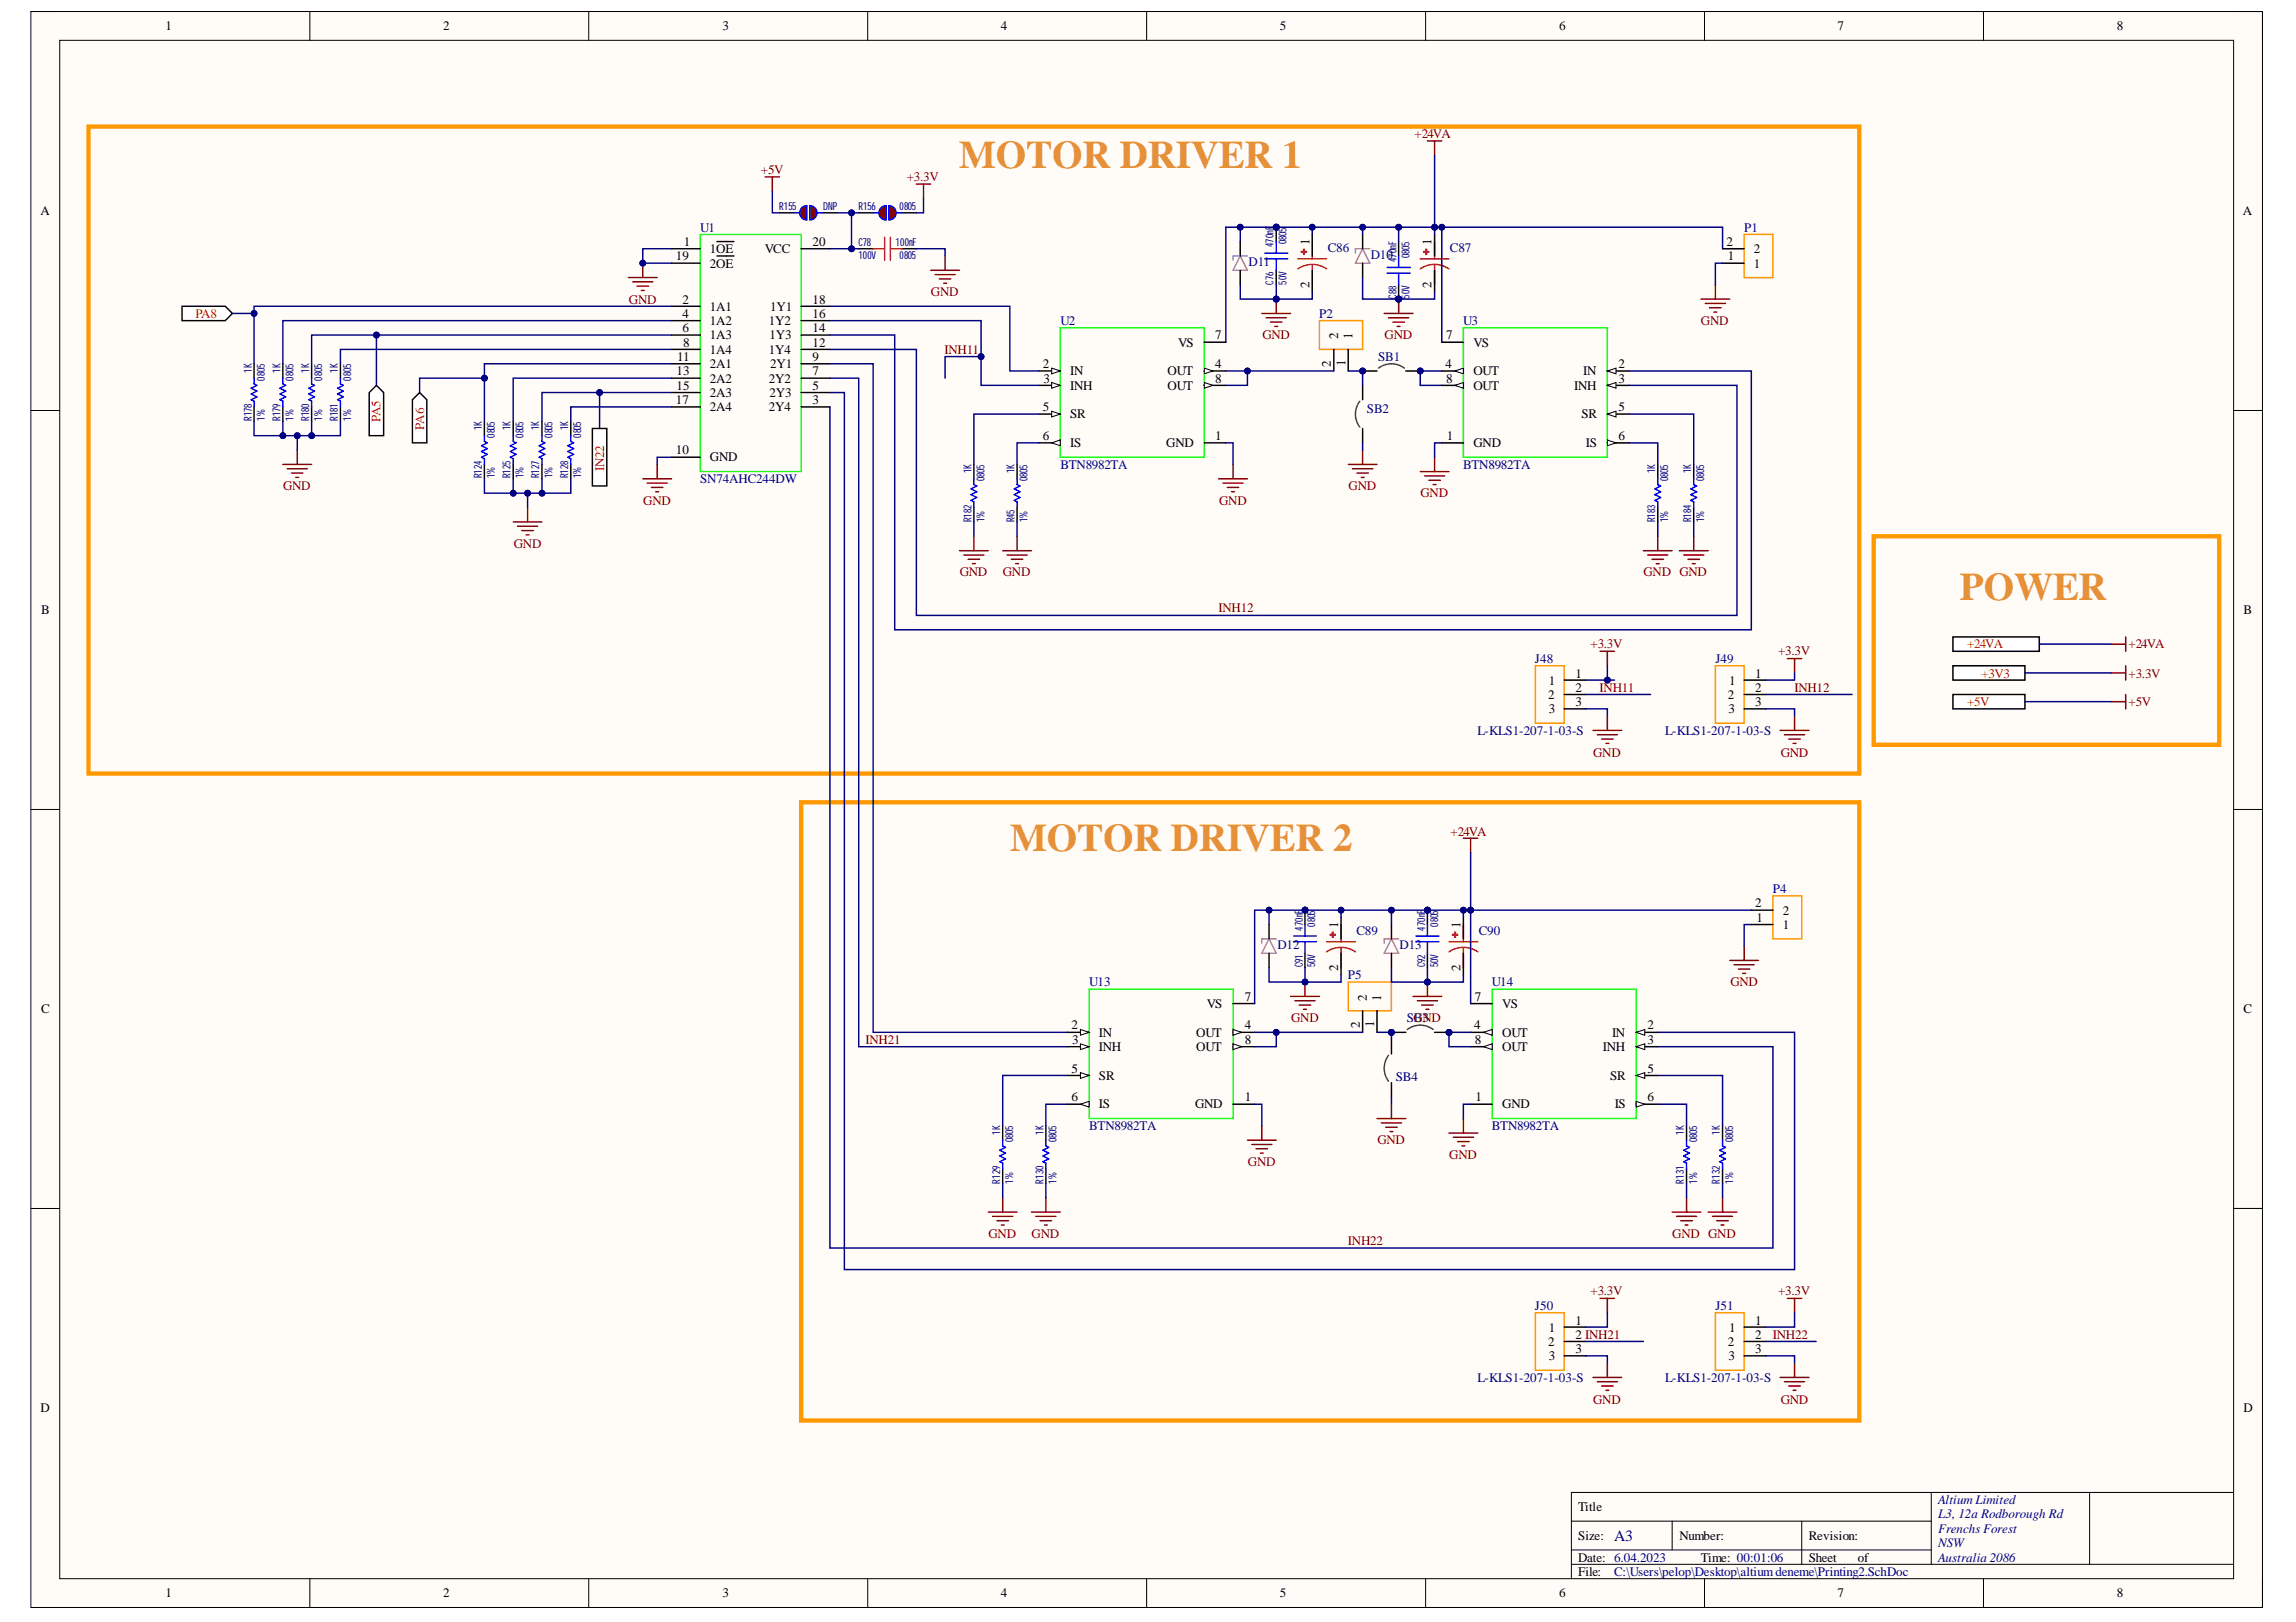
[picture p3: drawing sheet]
<svg xmlns="http://www.w3.org/2000/svg" width="297mm" height="210mm" viewBox="0 0 297 210" stroke-linecap="round" stroke-linejoin="round" font-family="sans-serif">
<defs><g id="words">
<g font-size="5.1" fill="#e69138">
<text x="124.1" y="21.8">MOTOR DRIVER 1</text>
<text x="253.6" y="77.6">POWER</text>
<text x="130.7" y="110.2">MOTOR DRIVER 2</text>
</g>
<text font-size="2" fill="#000080" x="208.8" y="199.4">A3</text>
<g font-size="1.7">
<text x="21.4" y="3.9">1</text>
<text x="57.3" y="3.9">2</text>
<text x="93.5" y="3.9">3</text>
<text x="129.5" y="3.9">4</text>
<text x="165.6" y="3.9">5</text>
<text x="201.7" y="3.9">6</text>
<text x="237.7" y="3.9">7</text>
<text x="273.9" y="3.9">8</text>
<text x="5.2" y="27.9">A</text>
<text x="290.2" y="27.9">A</text>
<text x="87.4" y="33.7">19</text>
<text x="88.5" y="31.8">1</text>
<text x="91.8" y="32.8">1OE</text>
<text x="91.8" y="34.6">2OE</text>
<text x="99" y="32.8">VCC</text>
<text x="105.1" y="31.8">20</text>
<text x="169.4" y="31.7" transform="rotate(-90 169.4 31.7)">1</text>
<text x="185.2" y="31.7" transform="rotate(-90 185.2 31.7)">1</text>
<text x="223.4" y="31.8">2</text>
<text x="223.5" y="33.7">1</text>
<text x="226.9" y="34.6">1</text>
<text x="226.9" y="32.8">2</text>
<text x="88.3" y="39.3">2</text>
<text x="88.3" y="41.1">4</text>
<text x="91.8" y="40.2">1A1</text>
<text x="99.6" y="40.2">1Y1</text>
<text x="105.1" y="39.3">18</text>
<text x="105.1" y="41.1">16</text>
<text x="169.4" y="37.2" transform="rotate(-90 169.4 37.2)">2</text>
<text x="185.2" y="37.2" transform="rotate(-90 185.2 37.2)">2</text>
<text x="87.6" y="46.7">11</text>
<text x="88.3" y="43">6</text>
<text x="88.4" y="44.9">8</text>
<text x="91.8" y="42.1">1A2</text>
<text x="91.8" y="43.9">1A3</text>
<text x="91.8" y="45.8">1A4</text>
<text x="91.8" y="47.6">2A1</text>
<text x="99.5" y="42.1">1Y2</text>
<text x="99.5" y="45.8">1Y4</text>
<text x="99.5" y="43.9">1Y3</text>
<text x="99.6" y="47.6">2Y1</text>
<text x="105.1" y="46.7">9</text>
<text x="105.1" y="43">14</text>
<text x="105.1" y="44.9">12</text>
<text x="134.9" y="47.6">2</text>
<text x="152.4" y="44.9">VS</text>
<text x="157.2" y="43.9">7</text>
<text x="157.2" y="47.6">4</text>
<text x="172.2" y="47.5" transform="rotate(-90 172.2 47.5)">2</text>
<text x="173.1" y="43.9" transform="rotate(-90 173.1 43.9)">2</text>
<text x="174.1" y="47.3" transform="rotate(-90 174.1 47.3)">1</text>
<text x="175" y="43.9" transform="rotate(-90 175 43.9)">1</text>
<text x="187" y="47.6">4</text>
<text x="187.1" y="43.9">7</text>
<text x="190.6" y="44.9">VS</text>
<text x="209.4" y="47.6">2</text>
<text x="87.4" y="52.3">17</text>
<text x="87.5" y="50.4">15</text>
<text x="87.5" y="48.6">13</text>
<text x="91.8" y="53.2">2A4</text>
<text x="91.8" y="51.4">2A3</text>
<text x="91.8" y="49.5">2A2</text>
<text x="99.5" y="53.2">2Y4</text>
<text x="99.5" y="49.5">2Y2</text>
<text x="99.5" y="51.4">2Y3</text>
<text x="105.1" y="52.3">3</text>
<text x="105.1" y="50.4">5</text>
<text x="105.1" y="48.6">7</text>
<text x="134.9" y="53.2">5</text>
<text x="135" y="49.5">3</text>
<text x="138.4" y="48.6">IN</text>
<text x="138.4" y="50.4">INH</text>
<text x="151" y="48.6">OUT</text>
<text x="151" y="50.4">OUT</text>
<text x="157.2" y="49.5">8</text>
<text x="187.1" y="49.5">8</text>
<text x="190.6" y="48.6">OUT</text>
<text x="190.6" y="50.4">OUT</text>
<text x="203.7" y="50.4">INH</text>
<text x="204.8" y="48.6">IN</text>
<text x="209.4" y="49.5">3</text>
<text x="209.4" y="53.2">5</text>
<text x="87.4" y="58.8">10</text>
<text x="91.8" y="59.7">GND</text>
<text x="134.9" y="56.9">6</text>
<text x="138.4" y="54.1">SR</text>
<text x="138.4" y="57.9">IS</text>
<text x="150.9" y="57.9">GND</text>
<text x="157.2" y="56.9">1</text>
<text x="187.2" y="56.9">1</text>
<text x="190.6" y="57.9">GND</text>
<text x="204.6" y="54.1">SR</text>
<text x="205.2" y="57.9">IS</text>
<text x="209.4" y="56.9">6</text>
<text x="5.3" y="79.5">B</text>
<text x="290.3" y="79.5">B</text>
<text x="200.4" y="88.6">1</text>
<text x="203.8" y="87.7">1</text>
<text x="203.8" y="89.5">2</text>
<text x="223.7" y="88.6">1</text>
<text x="227.1" y="87.7">1</text>
<text x="227.1" y="89.5">2</text>
<text x="200.3" y="90.5">2</text>
<text x="200.4" y="92.3">3</text>
<text x="203.8" y="91.4">3</text>
<text x="223.5" y="90.5">2</text>
<text x="223.6" y="92.3">3</text>
<text x="227.1" y="91.4">3</text>
<text x="227.1" y="117.4">2</text>
<text x="227.3" y="119.3">1</text>
<text x="230.6" y="118.4">2</text>
<text x="173.1" y="125.6" transform="rotate(-90 173.1 125.6)">2</text>
<text x="173.1" y="120" transform="rotate(-90 173.1 120)">1</text>
<text x="188.9" y="125.6" transform="rotate(-90 188.9 125.6)">2</text>
<text x="188.9" y="120" transform="rotate(-90 188.9 120)">1</text>
<text x="230.6" y="120.2">1</text>
<text x="5.3" y="131.1">C</text>
<text x="156.1" y="130.4">VS</text>
<text x="161" y="129.5">7</text>
<text x="176.8" y="129.5" transform="rotate(-90 176.8 129.5)">2</text>
<text x="178.7" y="129.5" transform="rotate(-90 178.7 129.5)">1</text>
<text x="190.8" y="129.5">7</text>
<text x="194.4" y="130.4">VS</text>
<text x="290.3" y="131.1">C</text>
<text x="138.6" y="133.2">2</text>
<text x="138.7" y="135.1">3</text>
<text x="142.2" y="134.2">IN</text>
<text x="142.2" y="136">INH</text>
<text x="154.8" y="134.2">OUT</text>
<text x="154.8" y="136">OUT</text>
<text x="161" y="133.2">4</text>
<text x="161" y="135.1">8</text>
<text x="175.9" y="133.1" transform="rotate(-90 175.9 133.1)">2</text>
<text x="177.8" y="132.9" transform="rotate(-90 177.8 132.9)">1</text>
<text x="190.7" y="133.2">4</text>
<text x="190.8" y="135.1">8</text>
<text x="194.4" y="134.2">OUT</text>
<text x="194.4" y="136">OUT</text>
<text x="207.4" y="136">INH</text>
<text x="208.6" y="134.2">IN</text>
<text x="213.1" y="133.2">2</text>
<text x="213.1" y="135.1">3</text>
<text x="138.6" y="138.8">5</text>
<text x="138.6" y="142.5">6</text>
<text x="142.2" y="139.7">SR</text>
<text x="142.2" y="143.4">IS</text>
<text x="154.6" y="143.4">GND</text>
<text x="161" y="142.5">1</text>
<text x="190.9" y="142.5">1</text>
<text x="194.4" y="143.4">GND</text>
<text x="208.3" y="139.7">SR</text>
<text x="208.9" y="143.4">IS</text>
<text x="213.1" y="138.8">5</text>
<text x="213.1" y="142.5">6</text>
<text x="200.4" y="172.3">1</text>
<text x="203.8" y="171.4">1</text>
<text x="203.8" y="173.3">2 INH21</text>
<text x="223.7" y="172.3">1</text>
<text x="227.1" y="171.4">1</text>
<text x="227.1" y="173.3">2</text>
<text x="200.3" y="174.2">2</text>
<text x="200.4" y="176.1">3</text>
<text x="203.8" y="175.1">3</text>
<text x="223.5" y="174.2">2</text>
<text x="223.6" y="176.1">3</text>
<text x="227.1" y="175.1">3</text>
<text x="5.2" y="182.7">D</text>
<text x="290.3" y="182.7">D</text>
<text x="204.2" y="195.6">Title</text>
<text x="204.2" y="199.3">Size:</text>
<text x="204.2" y="202.1">Date: 6.04.2023</text>
<text x="204.2" y="203.9">File:</text>
<text x="217.3" y="199.3">Number:</text>
<text x="220.1" y="202.1">Time: 00:01:06</text>
<text x="234" y="199.3">Revision:</text>
<text x="234" y="202.1">Sheet</text>
<text x="240.4" y="202.1">of</text>
<text x="21.4" y="206.7">1</text>
<text x="57.3" y="206.7">2</text>
<text x="93.5" y="206.7">3</text>
<text x="129.5" y="206.7">4</text>
<text x="165.6" y="206.7">5</text>
<text x="201.7" y="206.7">6</text>
<text x="237.7" y="206.7">7</text>
<text x="273.9" y="206.7">8</text>
</g>
<g font-size="1.7" fill="#800000">
<text x="183" y="17.9">+24VA</text>
<text x="98.4" y="22.5">+5V</text>
<text x="117.3" y="23.5">+3.3V</text>
<text x="81.4" y="39.3">GND</text>
<text x="120.4" y="38.3">GND</text>
<text x="122.2" y="45.8">INH11</text>
<text x="163.3" y="43.9">GND</text>
<text x="179.1" y="43.9">GND</text>
<text x="220.1" y="42.1">GND</text>
<text x="36.6" y="63.4">GND</text>
<text x="83.2" y="65.3">GND</text>
<text x="157.7" y="65.3">GND</text>
<text x="174.5" y="63.4">GND</text>
<text x="183.8" y="64.4">GND</text>
<text x="66.5" y="70.9">GND</text>
<text x="124.2" y="74.6">GND</text>
<text x="129.7" y="74.6">GND</text>
<text x="212.6" y="74.6">GND GND</text>
<text x="157.6" y="79.2">INH12</text>
<text x="205.8" y="83.9">+3.3V</text>
<text x="275.4" y="83.9">+24VA</text>
<text x="207" y="89.5">INH11</text>
<text x="230" y="84.8">+3.3V</text>
<text x="232.2" y="89.5">INH12</text>
<text x="275.4" y="87.7">+3.3V</text>
<text x="275.4" y="91.4">+5V</text>
<text x="206.1" y="97.9">GND</text>
<text x="230.4" y="97.9">GND</text>
<text x="187.7" y="108.1">+24VA</text>
<text x="223.9" y="127.6">GND</text>
<text x="112" y="135.1">INH21</text>
<text x="167" y="132.3">GND</text>
<text x="182.8" y="132.3">GND</text>
<text x="178.2" y="148.1">GND</text>
<text x="187.5" y="150">GND</text>
<text x="161.5" y="150.9">GND</text>
<text x="127.9" y="160.2">GND</text>
<text x="133.5" y="160.2">GND</text>
<text x="174.4" y="161.1">INH22</text>
<text x="216.3" y="160.2">GND GND</text>
<text x="205.8" y="167.6">+3.3V</text>
<text x="230" y="167.6">+3.3V</text>
<text x="229.4" y="173.3">INH22</text>
<text x="206.1" y="181.6">GND</text>
<text x="230.4" y="181.6">GND</text>
</g>
<g font-size="1.7" fill="#000080">
<text x="90.6" y="30">U1</text>
<text x="225.6" y="30">P1</text>
<text x="161.5" y="34.5">D11</text>
<text x="171.8" y="32.6">C86</text>
<text x="177.4" y="33.5">D10</text>
<text x="187.6" y="32.6">C87</text>
<text x="170.7" y="41.1">P2</text>
<text x="137.2" y="42.1">U2</text>
<text x="178.3" y="46.7">SB1</text>
<text x="189.3" y="42.1">U3</text>
<text x="176.8" y="53.4">SB2</text>
<text x="90.6" y="62.5">SN74AHC244DW</text>
<text x="137.2" y="60.7">BTN8982TA</text>
<text x="189.3" y="60.7">BTN8982TA</text>
<text x="198.6" y="85.7">J48</text>
<text x="221.9" y="85.7">J49</text>
<text x="191.1" y="95.1">L-KLS1-207-1-03-S</text>
<text x="215.4" y="95.1">L-KLS1-207-1-03-S</text>
<text x="229.4" y="115.6">P4</text>
<text x="165.3" y="122.8">D12</text>
<text x="175.5" y="121">C89</text>
<text x="181.1" y="122.8">D13</text>
<text x="191.3" y="121">C90</text>
<text x="140.9" y="127.6">U13</text>
<text x="174.4" y="126.7">P5</text>
<text x="193" y="127.6">U14</text>
<text x="182" y="132.3">SB3</text>
<text x="180.6" y="139.9">SB4</text>
<text x="140.9" y="146.2">BTN8982TA</text>
<text x="193" y="146.2">BTN8982TA</text>
<text x="198.6" y="169.5">J50</text>
<text x="221.9" y="169.5">J51</text>
<text x="191.1" y="178.8">L-KLS1-207-1-03-S</text>
<text x="215.4" y="178.8">L-KLS1-207-1-03-S</text>
<text x="250.8" y="194.6">Altium Limited</text>
<text x="250.8" y="196.5">L3, 12a Rodborough Rd</text>
<text x="208.8" y="203.9">C:\Users\pelop\Desktop\altiumdeneme\Printing2.SchDoc</text>
<text x="250.8" y="198.4">Frenchs Forest</text>
<text x="250.8" y="200.2">NSW</text>
<text x="250.8" y="202.1">Australia 2086</text>
</g>
<g font-size="1.7" fill="#f00">
<text x="25.3" y="41.1">PA8</text>
<text x="49.2" y="54.6" transform="rotate(-90 49.2 54.6)">PA5</text>
<text x="54.9" y="55.6" transform="rotate(-90 54.9 55.6)">PA6</text>
<text x="78.1" y="61" transform="rotate(-90 78.1 61)">IN22</text>
<text x="254.5" y="83.9">+24VA</text>
<text x="256.3" y="87.7">+3V3</text>
<text x="254.5" y="91.4">+5V</text>
</g>
<g font-size="1.4" fill="#000080">
<text x="100.8" y="27.2">R155</text>
<text x="106.5" y="27.2">DNP</text>
<text x="111" y="27.2">R156</text>
<text x="116.4" y="27.2">0805</text>
<text x="111" y="33.5">100V</text>
<text x="111" y="31.8">C78</text>
<text x="115.9" y="31.8">100nF</text>
<text x="116.4" y="33.5">0805</text>
<text x="164.8" y="32" transform="rotate(-90 164.8 32)">470nF</text>
<text x="166.4" y="31.6" transform="rotate(-90 166.4 31.6)">0805</text>
<text x="180.7" y="34" transform="rotate(-90 180.7 34)">470nF</text>
<text x="182.3" y="33.4" transform="rotate(-90 182.3 33.4)">0805</text>
<text x="164.8" y="36.8" transform="rotate(-90 164.8 36.8)">C76</text>
<text x="166.4" y="36.8" transform="rotate(-90 166.4 36.8)">50V</text>
<text x="180.7" y="38.7" transform="rotate(-90 180.7 38.7)">C88</text>
<text x="182.3" y="38.7" transform="rotate(-90 182.3 38.7)">50V</text>
<text x="32.6" y="48.2" transform="rotate(-90 32.6 48.2)">1K</text>
<text x="34.3" y="49.2" transform="rotate(-90 34.3 49.2)">0805</text>
<text x="36.3" y="48.2" transform="rotate(-90 36.3 48.2)">1K</text>
<text x="38" y="49.2" transform="rotate(-90 38 49.2)">0805</text>
<text x="40" y="48.2" transform="rotate(-90 40 48.2)">1K</text>
<text x="41.7" y="49.2" transform="rotate(-90 41.7 49.2)">0805</text>
<text x="43.7" y="48.2" transform="rotate(-90 43.7 48.2)">1K</text>
<text x="45.4" y="49.2" transform="rotate(-90 45.4 49.2)">0805</text>
<text x="32.6" y="54.5" transform="rotate(-90 32.6 54.5)">R178</text>
<text x="34.3" y="54.5" transform="rotate(-90 34.3 54.5)">1%</text>
<text x="36.3" y="54.5" transform="rotate(-90 36.3 54.5)">R179</text>
<text x="38" y="54.5" transform="rotate(-90 38 54.5)">1%</text>
<text x="40" y="54.5" transform="rotate(-90 40 54.5)">R180</text>
<text x="41.7" y="54.5" transform="rotate(-90 41.7 54.5)">1%</text>
<text x="43.7" y="54.5" transform="rotate(-90 43.7 54.5)">R181</text>
<text x="45.4" y="54.5" transform="rotate(-90 45.4 54.5)">1%</text>
<text x="62.3" y="55.7" transform="rotate(-90 62.3 55.7)">1K</text>
<text x="64" y="56.7" transform="rotate(-90 64 56.7)">0805</text>
<text x="66.1" y="55.7" transform="rotate(-90 66.1 55.7)">1K</text>
<text x="67.7" y="56.7" transform="rotate(-90 67.7 56.7)">0805</text>
<text x="69.8" y="55.7" transform="rotate(-90 69.8 55.7)">1K</text>
<text x="71.5" y="56.7" transform="rotate(-90 71.5 56.7)">0805</text>
<text x="73.5" y="55.7" transform="rotate(-90 73.5 55.7)">1K</text>
<text x="75.2" y="56.7" transform="rotate(-90 75.2 56.7)">0805</text>
<text x="62.3" y="61.9" transform="rotate(-90 62.3 61.9)">R124</text>
<text x="64" y="61.9" transform="rotate(-90 64 61.9)">1%</text>
<text x="66.1" y="61.9" transform="rotate(-90 66.1 61.9)">R125</text>
<text x="67.7" y="61.9" transform="rotate(-90 67.7 61.9)">1%</text>
<text x="69.8" y="61.9" transform="rotate(-90 69.8 61.9)">R127</text>
<text x="71.5" y="61.9" transform="rotate(-90 71.5 61.9)">1%</text>
<text x="73.5" y="61.9" transform="rotate(-90 73.5 61.9)">R128</text>
<text x="75.2" y="61.9" transform="rotate(-90 75.2 61.9)">1%</text>
<text x="125.7" y="61.2" transform="rotate(-90 125.7 61.2)">1K</text>
<text x="127.4" y="62.3" transform="rotate(-90 127.4 62.3)">0805</text>
<text x="131.3" y="61.2" transform="rotate(-90 131.3 61.2)">1K</text>
<text x="133" y="62.3" transform="rotate(-90 133 62.3)">0805</text>
<text x="214.1" y="61.2" transform="rotate(-90 214.1 61.2)">1K</text>
<text x="215.8" y="62.3" transform="rotate(-90 215.8 62.3)">0805</text>
<text x="218.8" y="61.2" transform="rotate(-90 218.8 61.2)">1K</text>
<text x="220.5" y="62.3" transform="rotate(-90 220.5 62.3)">0805</text>
<text x="125.7" y="67.6" transform="rotate(-90 125.7 67.6)">R182</text>
<text x="127.4" y="67.6" transform="rotate(-90 127.4 67.6)">1%</text>
<text x="131.3" y="67.6" transform="rotate(-90 131.3 67.6)">R45</text>
<text x="133" y="67.6" transform="rotate(-90 133 67.6)">1%</text>
<text x="214.1" y="67.6" transform="rotate(-90 214.1 67.6)">R183</text>
<text x="215.8" y="67.6" transform="rotate(-90 215.8 67.6)">1%</text>
<text x="218.8" y="67.6" transform="rotate(-90 218.8 67.6)">R184</text>
<text x="220.5" y="67.6" transform="rotate(-90 220.5 67.6)">1%</text>
<text x="170.2" y="120" transform="rotate(-90 170.2 120)">0805</text>
<text x="186.1" y="120" transform="rotate(-90 186.1 120)">0805</text>
<text x="168.6" y="125.2" transform="rotate(-90 168.6 125.2)">C91</text>
<text x="168.6" y="120.5" transform="rotate(-90 168.6 120.5)">470nF</text>
<text x="170.2" y="125.2" transform="rotate(-90 170.2 125.2)">50V</text>
<text x="184.4" y="125.2" transform="rotate(-90 184.4 125.2)">C92</text>
<text x="184.4" y="120.5" transform="rotate(-90 184.4 120.5)">470nF</text>
<text x="186.1" y="125.2" transform="rotate(-90 186.1 125.2)">50V</text>
<text x="129.4" y="146.8" transform="rotate(-90 129.4 146.8)">1K</text>
<text x="131.1" y="147.8" transform="rotate(-90 131.1 147.8)">0805</text>
<text x="135" y="146.8" transform="rotate(-90 135 146.8)">1K</text>
<text x="136.7" y="147.8" transform="rotate(-90 136.7 147.8)">0805</text>
<text x="217.9" y="146.8" transform="rotate(-90 217.9 146.8)">1K</text>
<text x="219.6" y="147.8" transform="rotate(-90 219.6 147.8)">0805</text>
<text x="222.5" y="146.8" transform="rotate(-90 222.5 146.8)">1K</text>
<text x="224.2" y="147.8" transform="rotate(-90 224.2 147.8)">0805</text>
<text x="129.4" y="153.2" transform="rotate(-90 129.4 153.2)">R129</text>
<text x="131.1" y="153.2" transform="rotate(-90 131.1 153.2)">1%</text>
<text x="135" y="153.2" transform="rotate(-90 135 153.2)">R130</text>
<text x="136.7" y="153.2" transform="rotate(-90 136.7 153.2)">1%</text>
<text x="217.9" y="153.2" transform="rotate(-90 217.9 153.2)">R131</text>
<text x="219.6" y="153.2" transform="rotate(-90 219.6 153.2)">1%</text>
<text x="222.5" y="153.2" transform="rotate(-90 222.5 153.2)">R132</text>
<text x="224.2" y="153.2" transform="rotate(-90 224.2 153.2)">1%</text>
</g>
</g></defs>
<path d="M4 1.5h288.7v206.5h-288.7z" fill-rule="evenodd" fill="#fffcf8"/>
<path d="M4 1.5h288.7v206.5h-288.7z" fill="none" stroke="#000" stroke-width=".13"/>
<path d="M7.7 5.2h281.3v199.1h-281.3z" fill-rule="evenodd" fill="#fffcf8"/>
<g fill="none" stroke="#000" stroke-width=".13">
<path d="M4 1.5h3.7M7.7 5.2h281.3v199.1h-281.3zM40.1 1.5v3.7M76.2 1.5v3.7M112.3 1.5v3.7M148.3 1.5v3.7M184.4 1.5v3.7M220.5 1.5v3.7M256.6 1.5v3.7M289 1.5h3.7v3.7M4 53.1h3.7M289 53.1h3.7"/>
<path d="M4 104.8h3.7M289 104.8h3.7M4 156.4h3.7M289 156.4h3.7M203.3 196.9h46.6M216.3 196.9v3.7M233.1 196.9v5.5M249.9 193.1v9.3M270.3 193.1v9.3M289 193.1h-85.7v11.2M40.1 204.3v3.7M76.2 204.3v3.7"/>
<path d="M112.3 204.3v3.7M148.3 204.3v3.7M184.4 204.3v3.7M203.3 202.4h85.7M203.3 200.6h46.6M220.5 204.3v3.7M256.6 204.3v3.7M292.7 204.3v3.7"/>
</g>
<path d="M90.6 30.3h13v30.7h-13z" fill="none" stroke="#0f0" stroke-width=".19"/>
<g fill="none" stroke="#000" stroke-width=".19">
<path d="M86.9 32.2h3.7M86.9 39.6h3.7M86.9 34.1h3.7M92.8 31.3h2.2M92.8 33.1h2.2M103.6 32.2h3.8M103.6 39.6h3.8M32.9 47.1v1.8M32.9 52.7v1.8M36.6 47.1v1.8M36.6 52.7v1.8M40.3 47.1v1.8"/>
<path d="M40.3 52.7v1.8M44 47.1v1.8M44 52.7v1.8M86.9 52.7h3.7M86.9 41.5h3.7M86.9 50.8h3.7M86.9 43.4h3.7M86.9 48.9h3.7M86.9 45.2h3.7M86.9 47.1h3.7M86.9 59.2h3.7M103.6 52.7h3.8"/>
<path d="M103.6 41.5h3.8M103.6 50.8h3.8M103.6 43.4h3.8M103.6 48.9h3.8M103.6 45.2h3.8M103.6 47.1h3.8"/>
</g>
<path d="M32.9 48.9v.8l.3 .2-.7 .3 .7 .4-.7 .4 .7 .4-.7 .3 .4 .2v.8M36.6 48.9v.8l.4 .2-.8 .3 .8 .4-.8 .4 .8 .4-.8 .3 .4 .2v.8M40.3 48.9v.8l.4 .2-.8 .3 .8 .4-.8 .4 .8 .4-.8 .3 .4 .2v.8M44 48.9v.8l.4 .2-.7 .3 .7 .4-.7 .4 .7 .4-.7 .3 .3 .2v.8" fill="none" stroke="#00f" stroke-width=".19"/>
<g fill="none" stroke="#800000" stroke-width=".19">
<path d="M81.3 35.9h3.7M81.9 36.5h2.6M82.4 37h1.5M83 37.6h.3M83.2 34.1v1.8M38.5 58.2v1.9M36.6 60.1h3.7M37.1 60.7h2.7M37.7 61.2h1.5M38.3 61.8h.3M83.2 62h3.7M83.7 62.5h2.6"/>
<path d="M84.3 63.1h1.5M84.8 63.6h.4M85 60.1v1.9"/>
</g>
<circle cx="83.2" cy="34.1" r=".37" fill="#000080"/>
<circle cx="83.2" cy="34.1" r=".37" fill="none" stroke="#000080" stroke-width=".13"/>
<path d="M111.1 32.2h1.9M116.7 32.2h1.8M134.4 48h2.8" fill="none" stroke="#000" stroke-width=".19"/>
<path d="M113 32.2h1.4M114.4 30.7v3M115.2 30.7v3M115.2 32.2h1.5" fill="none" stroke="#f00" stroke-width=".19"/>
<path d="M120.4 35h3.7M121 35.5h2.6M121.5 36.1h1.5M122.1 36.7h.4M122.3 33.1v1.9" fill="none" stroke="#800000" stroke-width=".19"/>
<path d="M137.2 42.4h18.6v16.8h-18.6z" fill="none" stroke="#0f0" stroke-width=".19"/>
<path d="M136.1 47.6l1.1 .4-1.1 .4z" fill="#f8fcff"/>
<path d="M136.1 47.6l1.1 .4-1.1 .4z" fill="none" stroke="#000" stroke-width=".13"/>
<path d="M134.4 49.9h2.8" fill="none" stroke="#000" stroke-width=".19"/>
<path d="M136.1 49.5l1.1 .4-1.1 .3z" fill="#f8fcff"/>
<path d="M136.1 49.5l1.1 .4-1.1 .3z" fill="none" stroke="#000" stroke-width=".13"/>
<path d="M134.4 53.6h2.8" fill="none" stroke="#000" stroke-width=".19"/>
<path d="M136.1 53.2l1.1 .4-1.1 .4z" fill="#f8fcff"/>
<path d="M136.1 53.2l1.1 .4-1.1 .4z" fill="none" stroke="#000" stroke-width=".13"/>
<path d="M155.8 44.3h2.8M155.8 48h2.8" fill="none" stroke="#000" stroke-width=".19"/>
<path d="M155.8 47.6l1.1 .4-1.1 .4z" fill="#f8fcff"/>
<path d="M155.8 47.6l1.1 .4-1.1 .4z" fill="none" stroke="#000" stroke-width=".13"/>
<path d="M155.8 49.9h2.8" fill="none" stroke="#000" stroke-width=".19"/>
<path d="M155.8 49.5l1.1 .4-1.1 .3z" fill="#f8fcff"/>
<path d="M155.8 49.5l1.1 .4-1.1 .3z" fill="none" stroke="#000" stroke-width=".13"/>
<path d="M134.4 57.3h2.8" fill="none" stroke="#000" stroke-width=".19"/>
<path d="M136.1 57.3l1.1-.4v.8z" fill="#f8fcff"/>
<path d="M136.1 57.3l1.1-.4v.8z" fill="none" stroke="#000" stroke-width=".13"/>
<path d="M155.8 57.3h2.8M207.9 48h2.8M126 60.1v1.9M126 65.7v1.8M131.6 60.1v1.9M131.6 65.7v1.8" fill="none" stroke="#000" stroke-width=".19"/>
<path d="M126 62v.7l.4 .2-.8 .4 .8 .3-.8 .4 .8 .4-.8 .4 .4 .1v.8M131.6 62v.7l.4 .2-.8 .4 .8 .3-.8 .4 .8 .4-.8 .4 .4 .1v.8" fill="none" stroke="#00f" stroke-width=".19"/>
<path d="M157.7 62h3.7M158.2 62.5h2.6M158.8 63.1h1.5M159.3 63.6h.4M159.5 60.1v1.9" fill="none" stroke="#800000" stroke-width=".19"/>
<path d="M189.3 42.4h18.6v16.8h-18.6z" fill="none" stroke="#0f0" stroke-width=".19"/>
<path d="M207.9 48l1.2-.4v.8z" fill="#f8fcff"/>
<path d="M207.9 48l1.2-.4v.8z" fill="none" stroke="#000" stroke-width=".13"/>
<path d="M207.9 49.9h2.8" fill="none" stroke="#000" stroke-width=".19"/>
<path d="M207.9 49.9l1.2-.4v.7z" fill="#f8fcff"/>
<path d="M207.9 49.9l1.2-.4v.7z" fill="none" stroke="#000" stroke-width=".13"/>
<path d="M207.9 53.6h2.8" fill="none" stroke="#000" stroke-width=".19"/>
<path d="M207.9 53.6l1.2-.4v.8z" fill="#f8fcff"/>
<path d="M207.9 53.6l1.2-.4v.8z" fill="none" stroke="#000" stroke-width=".13"/>
<path d="M186.5 44.3h2.8M186.5 48h2.8" fill="none" stroke="#000" stroke-width=".19"/>
<path d="M188.2 48l1.1-.4v.8z" fill="#f8fcff"/>
<path d="M188.2 48l1.1-.4v.8z" fill="none" stroke="#000" stroke-width=".13"/>
<path d="M186.5 49.9h2.8" fill="none" stroke="#000" stroke-width=".19"/>
<path d="M188.2 49.9l1.1-.4v.7z" fill="#f8fcff"/>
<path d="M188.2 49.9l1.1-.4v.7z" fill="none" stroke="#000" stroke-width=".13"/>
<path d="M207.9 57.3h2.8" fill="none" stroke="#000" stroke-width=".19"/>
<path d="M207.9 56.9l1.2 .4-1.2 .4z" fill="#f8fcff"/>
<path d="M207.9 56.9l1.2 .4-1.2 .4z" fill="none" stroke="#000" stroke-width=".13"/>
<path d="M186.5 57.3h2.8M214.5 60.1v1.9M214.5 65.7v1.8M219.1 60.1v1.9M219.1 65.7v1.8" fill="none" stroke="#000" stroke-width=".19"/>
<g fill="none" stroke="#800000" stroke-width=".19">
<path d="M220.1 38.7h3.7M220.6 39.3h2.6M221.2 39.8h1.5M221.9 36.8v1.9M185.6 59.2v1.8M221.7 40.4h.4M124.1 71.3h3.8M124.7 71.8h2.6M125.2 72.4h1.5M125.8 72.9h.4M126 69.4v1.9M129.7 71.3h3.7"/>
<path d="M130.3 71.8h2.6M130.8 72.4h1.5M131.4 72.9h.4M131.6 69.4v1.9M183.7 61h3.8M184.3 61.6h2.6M184.9 62.2h1.4M185.4 62.7h.4M212.6 71.3h3.7M213.2 71.8h2.6M213.7 72.4h1.5M214.3 72.9h.4"/>
<path d="M214.5 69.4v1.9M217.3 71.3h3.7M217.8 71.8h2.6M218.4 72.4h1.5M218.9 72.9h.4M219.1 69.4v1.9"/>
</g>
<path d="M214.5 62v.7l.3 .2-.7 .4 .7 .3-.7 .4 .7 .4-.7 .4 .4 .1v.8M219.1 62v.7l.4 .2-.7 .4 .7 .3-.7 .4 .7 .4-.7 .4 .3 .1v.8" fill="none" stroke="#00f" stroke-width=".19"/>
<circle cx="165.1" cy="29.4" r=".37" fill="#000080"/>
<circle cx="165.1" cy="29.4" r=".37" fill="none" stroke="#000080" stroke-width=".13"/>
<circle cx="165.1" cy="29.4" r=".37" fill="#000080"/>
<circle cx="165.1" cy="29.4" r=".37" fill="none" stroke="#000080" stroke-width=".13"/>
<circle cx="165.1" cy="29.4" r=".37" fill="#000080"/>
<circle cx="165.1" cy="29.4" r=".37" fill="none" stroke="#000080" stroke-width=".13"/>
<path d="M165.1 29.4v1.9M165.1 35v1.8" fill="none" stroke="#000" stroke-width=".19"/>
<circle cx="165.1" cy="29.4" r=".37" fill="#000080"/>
<circle cx="165.1" cy="29.4" r=".37" fill="none" stroke="#000080" stroke-width=".13"/>
<path d="M163.6 32.8h3M163.6 33.5h3M165.1 31.3v1.5M165.1 33.5v1.5" fill="none" stroke="#00f" stroke-width=".19"/>
<path d="M165.1 38.7v1.9M163.2 40.6h3.8M163.8 41.1h2.6M164.4 41.7h1.5M164.9 42.2h.4" fill="none" stroke="#800000" stroke-width=".19"/>
<circle cx="165.1" cy="38.7" r=".37" fill="#000080"/>
<circle cx="165.1" cy="38.7" r=".37" fill="none" stroke="#000080" stroke-width=".13"/>
<path d="M140.9 128h18.6v16.8h-18.6z" fill="none" stroke="#0f0" stroke-width=".19"/>
<path d="M138.1 133.6h2.8" fill="none" stroke="#000" stroke-width=".19"/>
<path d="M139.8 133.2l1.1 .4-1.1 .4z" fill="#f8fcff"/>
<path d="M139.8 133.2l1.1 .4-1.1 .4z" fill="none" stroke="#000" stroke-width=".13"/>
<path d="M138.1 135.5h2.8" fill="none" stroke="#000" stroke-width=".19"/>
<path d="M139.8 135.1l1.1 .4-1.1 .3z" fill="#f8fcff"/>
<path d="M139.8 135.1l1.1 .4-1.1 .3z" fill="none" stroke="#000" stroke-width=".13"/>
<path d="M138.1 139.2h2.8" fill="none" stroke="#000" stroke-width=".19"/>
<path d="M139.8 138.8l1.1 .4-1.1 .4z" fill="#f8fcff"/>
<path d="M139.8 138.8l1.1 .4-1.1 .4z" fill="none" stroke="#000" stroke-width=".13"/>
<path d="M159.5 129.9h2.8M159.5 133.6h2.8" fill="none" stroke="#000" stroke-width=".19"/>
<path d="M159.5 133.2l1.1 .4-1.1 .4z" fill="#f8fcff"/>
<path d="M159.5 133.2l1.1 .4-1.1 .4z" fill="none" stroke="#000" stroke-width=".13"/>
<path d="M159.5 135.5h2.8" fill="none" stroke="#000" stroke-width=".19"/>
<path d="M159.5 135.1l1.1 .4-1.1 .3z" fill="#f8fcff"/>
<path d="M159.5 135.1l1.1 .4-1.1 .3z" fill="none" stroke="#000" stroke-width=".13"/>
<path d="M138.1 142.9h2.8" fill="none" stroke="#000" stroke-width=".19"/>
<path d="M139.8 142.9l1.1-.4v.8z" fill="#f8fcff"/>
<path d="M139.8 142.9l1.1-.4v.8z" fill="none" stroke="#000" stroke-width=".13"/>
<path d="M211.7 133.6h2.8M129.7 145.7v1.9M129.7 151.3v1.8M135.3 145.7v1.9M135.3 151.3v1.8M159.5 142.9h2.8" fill="none" stroke="#000" stroke-width=".19"/>
<path d="M129.7 147.6v.7l.4 .2-.8 .3 .8 .4-.8 .4 .8 .4-.8 .3 .4 .2v.8M135.3 147.6v.7l.4 .2-.8 .3 .8 .4-.8 .4 .8 .4-.8 .3 .4 .2v.8" fill="none" stroke="#00f" stroke-width=".19"/>
<path d="M161.4 147.6h3.7M161.9 148.1h2.6M162.5 148.7h1.5M163.1 149.2h.3M163.2 145.7v1.9" fill="none" stroke="#800000" stroke-width=".19"/>
<path d="M193.1 128h18.6v16.8h-18.6z" fill="none" stroke="#0f0" stroke-width=".19"/>
<path d="M211.7 133.6l1.1-.4v.8z" fill="#f8fcff"/>
<path d="M211.7 133.6l1.1-.4v.8z" fill="none" stroke="#000" stroke-width=".13"/>
<path d="M211.7 135.5h2.8" fill="none" stroke="#000" stroke-width=".19"/>
<path d="M211.7 135.5l1.1-.4v.7z" fill="#f8fcff"/>
<path d="M211.7 135.5l1.1-.4v.7z" fill="none" stroke="#000" stroke-width=".13"/>
<path d="M211.7 139.2h2.8" fill="none" stroke="#000" stroke-width=".19"/>
<path d="M211.7 139.2l1.1-.4v.8z" fill="#f8fcff"/>
<path d="M211.7 139.2l1.1-.4v.8z" fill="none" stroke="#000" stroke-width=".13"/>
<path d="M190.3 129.9h2.8M190.3 133.6h2.8" fill="none" stroke="#000" stroke-width=".19"/>
<path d="M191.9 133.6l1.2-.4v.8z" fill="#f8fcff"/>
<path d="M191.9 133.6l1.2-.4v.8z" fill="none" stroke="#000" stroke-width=".13"/>
<path d="M190.3 135.5h2.8" fill="none" stroke="#000" stroke-width=".19"/>
<path d="M191.9 135.5l1.2-.4v.7z" fill="#f8fcff"/>
<path d="M191.9 135.5l1.2-.4v.7z" fill="none" stroke="#000" stroke-width=".13"/>
<path d="M211.7 142.9h2.8" fill="none" stroke="#000" stroke-width=".19"/>
<path d="M211.7 142.5l1.1 .4-1.1 .4z" fill="#f8fcff"/>
<path d="M211.7 142.5l1.1 .4-1.1 .4z" fill="none" stroke="#000" stroke-width=".13"/>
<path d="M190.3 142.9h2.8M218.2 145.7v1.9M218.2 151.3v1.8M222.9 145.7v1.9M222.9 151.3v1.8" fill="none" stroke="#000" stroke-width=".19"/>
<g fill="none" stroke="#800000" stroke-width=".19">
<path d="M223.8 124.3h3.7M224.3 124.8h2.6M224.9 125.4h1.5M225.5 126h.3M225.6 122.4v1.9M127.9 156.9h3.7M128.4 157.4h2.6M129 158h1.5M129.5 158.5h.4M129.7 155v1.9M133.4 156.9h3.8M134 157.4h2.6"/>
<path d="M134.6 158h1.5M135.1 158.5h.4M135.3 155v1.9M187.5 146.6h3.7M188 147.2h2.6M188.6 147.7h1.5M189.1 148.3h.4M189.3 144.8v1.8M216.3 156.9h3.8M216.9 157.4h2.6M217.5 158h1.4M218 158.5h.4"/>
<path d="M218.2 155v1.9M221 156.9h3.7M221.5 157.4h2.7M222.1 158h1.5M222.7 158.5h.3M222.9 155v1.9"/>
</g>
<path d="M218.2 147.6v.7l.4 .2-.8 .4 .8 .3-.8 .4 .8 .4-.8 .3 .4 .2v.8M222.9 147.6v.7l.3 .2-.7 .4 .7 .3-.7 .4 .7 .4-.7 .3 .4 .2v.8" fill="none" stroke="#00f" stroke-width=".19"/>
<path d="M11.4 16.4h229.1v83.7h-229.1zM103.6 103.8h136.9v80h-136.9z" fill="none" stroke="#f90" stroke-width=".56"/>
<circle cx="176.3" cy="48" r=".37" fill="#000080"/>
<circle cx="176.3" cy="48" r=".37" fill="none" stroke="#000080" stroke-width=".13"/>
<circle cx="183.7" cy="48" r=".37" fill="#000080"/>
<circle cx="183.7" cy="48" r=".37" fill="none" stroke="#000080" stroke-width=".13"/>
<path d="M178.3 47.6a2.79 2.79 0 0 1 3.4 0" fill="none" stroke="#38761d" stroke-width=".19"/>
<path d="M176.3 48h1.8" fill="none" stroke="#000" stroke-width=".19"/>
<circle cx="176.3" cy="48" r=".37" fill="#000080"/>
<circle cx="176.3" cy="48" r=".37" fill="none" stroke="#000080" stroke-width=".13"/>
<path d="M181.9 48h1.8" fill="none" stroke="#000" stroke-width=".19"/>
<circle cx="183.7" cy="48" r=".37" fill="#000080"/>
<circle cx="183.7" cy="48" r=".37" fill="none" stroke="#000080" stroke-width=".13"/>
<path d="M175.9 51.9a2.78 2.78 0 0 0 0 3.4" fill="none" stroke="#38761d" stroke-width=".19"/>
<path d="M176.3 49.9v1.8M176.3 55.5v1.8" fill="none" stroke="#000" stroke-width=".19"/>
<path d="M176.3 58.2v1.9M174.4 60.1h3.7M175 60.7h2.6M175.5 61.2h1.5M176.1 61.8h.4" fill="none" stroke="#800000" stroke-width=".19"/>
<circle cx="180" cy="133.6" r=".38" fill="#000080"/>
<circle cx="180" cy="133.6" r=".38" fill="none" stroke="#000080" stroke-width=".13"/>
<circle cx="187.5" cy="133.6" r=".37" fill="#000080"/>
<circle cx="187.5" cy="133.6" r=".37" fill="none" stroke="#000080" stroke-width=".13"/>
<path d="M182.1 133.2a2.79 2.79 0 0 1 3.3 0" fill="none" stroke="#38761d" stroke-width=".19"/>
<path d="M180 133.6h1.9" fill="none" stroke="#000" stroke-width=".19"/>
<circle cx="180" cy="133.6" r=".38" fill="#000080"/>
<circle cx="180" cy="133.6" r=".38" fill="none" stroke="#000080" stroke-width=".13"/>
<path d="M185.6 133.6h1.9" fill="none" stroke="#000" stroke-width=".19"/>
<circle cx="187.5" cy="133.6" r=".37" fill="#000080"/>
<circle cx="187.5" cy="133.6" r=".37" fill="none" stroke="#000080" stroke-width=".13"/>
<path d="M179.6 136.6a2.78 2.78 0 0 0 0 3.3" fill="none" stroke="#38761d" stroke-width=".19"/>
<path d="M100.8 27.5h1.9M106.4 27.5h1.9M180 134.5v1.9M180 140.1v1.9" fill="none" stroke="#000" stroke-width=".19"/>
<path d="M178.1 144.8h3.8M178.7 145.3h2.6M179.3 145.9h1.5M179.8 146.4h.4M180 142.9v1.9" fill="none" stroke="#800000" stroke-width=".19"/>
<path d="M102.7 27.5h.9M105.5 27.5h.9" fill="none" stroke="#00f" stroke-width=".19"/>
<path d="M103.7 26.9l.3-.2 .4-.1v1.9l-.5-.2-.3-.3-.1-.6z" fill-rule="evenodd" fill="#800000"/>
<path d="M103.7 26.9l.3-.2 .4-.1v1.9l-.5-.2-.3-.3-.1-.6z" fill="none" stroke="#00f" stroke-width=".19"/>
<path d="M104.8 26.6l.6 .2 .2 .3 .1 .4-.1 .3-.1 .4-.3 .2-.4 .1z" fill-rule="evenodd" fill="#800000"/>
<path d="M104.8 26.6l.6 .2 .2 .3 .1 .4-.1 .3-.1 .4-.3 .2-.4 .1zM113 27.5h.9M115.8 27.5h.9" fill="none" stroke="#00f" stroke-width=".19"/>
<path d="M111.1 27.5h1.9M116.7 27.5h1.8" fill="none" stroke="#000" stroke-width=".19"/>
<path d="M114 26.9l.3-.2 .3-.1v1.9l-.4-.2-.4-.3-.1-.6z" fill-rule="evenodd" fill="#800000"/>
<path d="M114 26.9l.3-.2 .3-.1v1.9l-.4-.2-.4-.3-.1-.6z" fill="none" stroke="#00f" stroke-width=".19"/>
<path d="M115 26.6l.6 .2 .2 .3 .1 .4v.3l-.2 .4-.3 .2-.3 .1z" fill-rule="evenodd" fill="#800000"/>
<path d="M115 26.6l.6 .2 .2 .3 .1 .4v.3l-.2 .4-.3 .2-.3 .1z" fill="none" stroke="#00f" stroke-width=".19"/>
<path d="M198.6 86.2h3.8v7.4h-3.8zM221.9 86.2h3.7v7.4h-3.7zM198.6 169.9h3.8v7.4h-3.8zM221.9 169.9h3.7v7.4h-3.7z" fill="none" stroke="#f90" stroke-width=".19"/>
<path d="M202.4 88h2.8M202.4 89.9h2.8M202.4 91.7h2.8M225.6 88h2.8M225.6 89.9h2.8M225.6 91.7h2.8M202.4 171.7h2.8M202.4 173.6h2.8M202.4 175.5h2.8M225.6 171.7h2.8M225.6 173.6h2.8M225.6 175.5h2.8" fill="none" stroke="#000" stroke-width=".19"/>
<g fill="none" stroke="#800000" stroke-width=".19">
<path d="M206.1 94.5h3.7M206.6 95.1h2.7M207.2 95.6h1.5M207.8 96.2h.3M207.9 92.7v1.8M230.3 94.5h3.7M230.9 95.1h2.6M231.4 95.6h1.5M232 96.2h.3M232.2 92.7v1.8M206.1 178.3h3.7M206.6 178.8h2.7"/>
<path d="M207.2 179.4h1.5M207.8 179.9h.3M207.9 176.4v1.9M230.3 178.3h3.7M230.9 178.8h2.6M231.4 179.4h1.5M232 179.9h.3M232.2 176.4v1.9"/>
</g>
<path d="M252.7 82.4h11.1v1.9h-11.1z" fill-rule="evenodd" fill="#fff"/>
<path d="M252.7 82.4h11.1v1.9h-11.1z" fill="none" stroke="#000" stroke-width=".19"/>
<path d="M252.7 86.2h9.3v1.8h-9.3z" fill-rule="evenodd" fill="#fff"/>
<path d="M252.7 86.2h9.3v1.8h-9.3z" fill="none" stroke="#000" stroke-width=".19"/>
<path d="M252.7 89.9h9.3v1.8h-9.3z" fill-rule="evenodd" fill="#fff"/>
<path d="M62.7 54.5v1.9M66.4 54.5v1.9M70.1 54.5v1.9M73.8 54.5v1.9M62.7 60.1v1.9M66.4 60.1v1.9M70.1 60.1v1.9M73.8 60.1v1.9M252.7 89.9h9.3v1.8h-9.3z" fill="none" stroke="#000" stroke-width=".19"/>
<g fill="none" stroke="#800000" stroke-width=".19">
<path d="M184.7 18.2h1.8M185.6 18.2v1.9M99 22.9h1.8M99.9 22.9v1.9M118.5 23.8h1.9M119.5 23.8v1.9M207 84.3h1.9M207.9 84.3v1.9M231.2 85.2h1.9M232.2 85.2v1.9M273.1 83.4h1.9M273.1 87.1h1.9"/>
<path d="M273.1 90.8h1.9M275 82.4v1.9M275 86.2v1.8M275 89.9v1.8M189.3 108.5h1.9M190.3 108.5v1.8M207 168h1.9M207.9 168v1.9M231.2 168h1.9M232.2 168v1.9"/>
</g>
<path d="M242.4 69.4h44.7v27h-44.7z" fill="none" stroke="#f90" stroke-width=".56"/>
<path d="M62.7 56.4v.7l.3 .2-.7 .4 .7 .4-.7 .3 .7 .4-.7 .4 .4 .2v.7M66.4 56.4v.7l.4 .2-.8 .4 .8 .4-.8 .3 .8 .4-.8 .4 .4 .2v.7M70.1 56.4v.7l.4 .2-.8 .4 .8 .4-.8 .3 .8 .4-.8 .4 .4 .2v.7M73.8 56.4v.7l.4 .2-.7 .4 .7 .4-.7 .3 .7 .4-.7 .4 .3 .2v.7" fill="none" stroke="#00f" stroke-width=".19"/>
<path d="M76.6 55.5h1.9v7.4h-1.9z" fill-rule="evenodd" fill="#fff"/>
<path d="M222.9 34.1h2.7M222.9 32.2h2.7M76.6 55.5h1.9v7.4h-1.9zM172.6 45.2v2.8M174.4 45.2v2.8M226.6 119.6h2.8M226.6 117.8h2.8M176.3 130.8v2.8M178.1 130.8v2.8" fill="none" stroke="#000" stroke-width=".19"/>
<path d="M66.4 67.5h3.7M67 68.1h2.6M67.5 68.7h1.5M68.1 69.2h.3M68.3 65.7v1.8" fill="none" stroke="#800000" stroke-width=".19"/>
<path d="M225.6 30.3h3.8v5.6h-3.8zM170.7 41.5h5.6v3.7h-5.6zM229.4 115.9h3.7v5.6h-3.7zM174.4 127.1h5.6v3.7h-5.6z" fill="none" stroke="#f90" stroke-width=".19"/>
<path d="M168.6 32.3h.1v.6h-.1z" fill-rule="evenodd" fill="#00f"/>
<path d="M168.6 32.3h.1v.6h-.1z" fill="none" stroke="#f00" stroke-width=".19"/>
<path d="M168.4 32.5h.6v.1h-.6z" fill-rule="evenodd" fill="#00f"/>
<path d="M167.9 34.8a3.3 3.3 0 0 1 3.7 0M167.9 33.5h3.7M168.4 32.5h.6v.1h-.6zM169.8 31.3v2.2M169.8 34.2v2.6" fill="none" stroke="#f00" stroke-width=".19"/>
<path d="M160.5 31.3v1.8M160.5 35v1.8M169.8 30.3v2.8M169.8 35v2.8" fill="none" stroke="#000" stroke-width=".19"/>
<path d="M160.5 33.1l.9 1.9h-1.9zM161.4 33.1h-1.9v.6" fill="none" stroke="#f0f" stroke-width=".19"/>
<circle cx="180.9" cy="38.7" r=".37" fill="#000080"/>
<circle cx="180.9" cy="38.7" r=".37" fill="none" stroke="#000080" stroke-width=".13"/>
<circle cx="180.9" cy="38.7" r=".37" fill="#000080"/>
<circle cx="180.9" cy="38.7" r=".37" fill="none" stroke="#000080" stroke-width=".13"/>
<path d="M180.9 36.8v1.9" fill="none" stroke="#000" stroke-width=".19"/>
<circle cx="180.9" cy="38.7" r=".37" fill="#000080"/>
<circle cx="180.9" cy="38.7" r=".37" fill="none" stroke="#000080" stroke-width=".13"/>
<path d="M180.9 31.3v1.8" fill="none" stroke="#000" stroke-width=".19"/>
<path d="M179.5 34.6h2.9M179.5 35.4h2.9M180.9 33.1v1.5M180.9 35.4v1.4" fill="none" stroke="#00f" stroke-width=".19"/>
<circle cx="180.9" cy="38.7" r=".37" fill="#000080"/>
<circle cx="180.9" cy="38.7" r=".37" fill="none" stroke="#000080" stroke-width=".13"/>
<path d="M180.9 38.7v1.9M179.1 40.6h3.7M179.6 41.1h2.6M180.2 41.7h1.5M180.8 42.2h.3" fill="none" stroke="#800000" stroke-width=".19"/>
<circle cx="180.9" cy="38.7" r=".37" fill="#000080"/>
<circle cx="180.9" cy="38.7" r=".37" fill="none" stroke="#000080" stroke-width=".13"/>
<path d="M184.5 32.3h.1v.6h-.1z" fill-rule="evenodd" fill="#00f"/>
<path d="M184.5 32.3h.1v.6h-.1z" fill="none" stroke="#f00" stroke-width=".19"/>
<path d="M184.2 32.5h.6v.1h-.6z" fill-rule="evenodd" fill="#00f"/>
<path d="M183.7 34.8a3.2 3.2 0 0 1 3.8 0M183.7 33.5h3.8M184.2 32.5h.6v.1h-.6zM185.6 31.3v2.2M185.6 34.2v2.6" fill="none" stroke="#f00" stroke-width=".19"/>
<path d="M176.3 30.3v1.9M176.3 34.1v1.8M185.6 30.3v2.8M185.6 35v2.8" fill="none" stroke="#000" stroke-width=".19"/>
<path d="M176.3 32.2l.9 1.9h-1.8zM177.2 32.2h-1.8v.6" fill="none" stroke="#f0f" stroke-width=".19"/>
<circle cx="168.8" cy="117.8" r=".37" fill="#000080"/>
<circle cx="168.8" cy="117.8" r=".37" fill="none" stroke="#000080" stroke-width=".13"/>
<circle cx="168.8" cy="117.8" r=".37" fill="#000080"/>
<circle cx="168.8" cy="117.8" r=".37" fill="none" stroke="#000080" stroke-width=".13"/>
<circle cx="168.8" cy="117.8" r=".37" fill="#000080"/>
<circle cx="168.8" cy="117.8" r=".37" fill="none" stroke="#000080" stroke-width=".13"/>
<path d="M168.8 117.8v1.8M168.8 123.4v1.8" fill="none" stroke="#000" stroke-width=".19"/>
<circle cx="168.8" cy="117.8" r=".37" fill="#000080"/>
<circle cx="168.8" cy="117.8" r=".37" fill="none" stroke="#000080" stroke-width=".13"/>
<path d="M168.8 119.6v1.5M167.3 121.1h3M167.3 121.9h3M168.8 121.9v1.5" fill="none" stroke="#00f" stroke-width=".19"/>
<path d="M172.4 120.6h.1v.7h-.1z" fill-rule="evenodd" fill="#00f"/>
<path d="M172.4 120.6h.1v.7h-.1z" fill="none" stroke="#f00" stroke-width=".19"/>
<path d="M172.1 120.9h.6v.1h-.6z" fill-rule="evenodd" fill="#00f"/>
<path d="M173.5 119.6v2.3M171.6 123.2a3.2 3.2 0 0 1 3.8 0M171.6 121.9h3.8M172.1 120.9h.6v.1h-.6zM173.5 122.6v2.6" fill="none" stroke="#f00" stroke-width=".19"/>
<path d="M164.2 119.6v1.9M173.5 118.7v2.8M164.2 123.4v1.8M173.5 123.4v2.8" fill="none" stroke="#000" stroke-width=".19"/>
<path d="M164.2 121.5l.9 1.9h-1.9zM165.1 121.5h-1.9v.6" fill="none" stroke="#f0f" stroke-width=".19"/>
<circle cx="184.7" cy="117.8" r=".37" fill="#000080"/>
<circle cx="184.7" cy="117.8" r=".37" fill="none" stroke="#000080" stroke-width=".13"/>
<circle cx="184.7" cy="117.8" r=".37" fill="#000080"/>
<circle cx="184.7" cy="117.8" r=".37" fill="none" stroke="#000080" stroke-width=".13"/>
<circle cx="184.7" cy="117.8" r=".37" fill="#000080"/>
<circle cx="184.7" cy="117.8" r=".37" fill="none" stroke="#000080" stroke-width=".13"/>
<path d="M184.7 117.8v1.8M184.7 123.4v1.8" fill="none" stroke="#000" stroke-width=".19"/>
<circle cx="184.7" cy="117.8" r=".37" fill="#000080"/>
<circle cx="184.7" cy="117.8" r=".37" fill="none" stroke="#000080" stroke-width=".13"/>
<path d="M184.7 119.6v1.5M183.2 121.1h3M183.2 121.9h3M184.7 121.9v1.5" fill="none" stroke="#00f" stroke-width=".19"/>
<path d="M188.2 120.6h.1v.7h-.1z" fill-rule="evenodd" fill="#00f"/>
<path d="M188.2 120.6h.1v.7h-.1z" fill="none" stroke="#f00" stroke-width=".19"/>
<path d="M187.9 120.9h.7v.1h-.7z" fill-rule="evenodd" fill="#00f"/>
<path d="M189.3 119.6v2.3M187.5 123.2a3.3 3.3 0 0 1 3.7 0M187.5 121.9h3.7M187.9 120.9h.7v.1h-.7zM189.3 122.6v2.6" fill="none" stroke="#f00" stroke-width=".19"/>
<path d="M180 119.6v1.9M189.3 118.7v2.8M180 123.4v1.8M189.3 123.4v2.8" fill="none" stroke="#000" stroke-width=".19"/>
<path d="M180 121.5l.9 1.9h-1.8zM180.9 121.5h-1.8v.6" fill="none" stroke="#f0f" stroke-width=".19"/>
<path d="M167 128.9h3.7M167.5 129.5h2.6M168.1 130.1h1.5M168.6 130.6h.4M168.8 127.1v1.8" fill="none" stroke="#800000" stroke-width=".19"/>
<circle cx="168.8" cy="127.1" r=".37" fill="#000080"/>
<circle cx="168.8" cy="127.1" r=".37" fill="none" stroke="#000080" stroke-width=".13"/>
<path d="M182.8 128.9h3.7M183.4 129.5h2.6M183.9 130.1h1.5M184.5 130.6h.4M184.7 127.1v1.8" fill="none" stroke="#800000" stroke-width=".19"/>
<circle cx="184.7" cy="127.1" r=".37" fill="#000080"/>
<circle cx="184.7" cy="127.1" r=".37" fill="none" stroke="#000080" stroke-width=".13"/>
<path d="M47.8 50.8l.9-.9 .9 .9v5.6h-1.8z" fill-rule="evenodd" fill="#fff"/>
<path d="M47.8 50.8l.9-.9 .9 .9v5.6h-1.8z" fill="none" stroke="#000" stroke-width=".19"/>
<path d="M53.4 51.7l.9-.9 .9 .9v5.6h-1.8z" fill-rule="evenodd" fill="#fff"/>
<path d="M53.4 51.7l.9-.9 .9 .9v5.6h-1.8z" fill="none" stroke="#000" stroke-width=".19"/>
<path d="M23.6 39.6h5.5l1 1-1 .9h-5.5z" fill-rule="evenodd" fill="#fff"/>
<path d="M23.6 39.6h5.5l1 1-1 .9h-5.5z" fill="none" stroke="#000" stroke-width=".19"/>
<path d="M40.3 54.5v1.9" fill="none" stroke="#000080" stroke-width=".19"/>
<circle cx="40.3" cy="56.4" r=".37" fill="#000080"/>
<circle cx="40.3" cy="56.4" r=".37" fill="none" stroke="#000080" stroke-width=".13"/>
<path d="M36.6 54.5v1.9" fill="none" stroke="#000080" stroke-width=".19"/>
<circle cx="36.6" cy="56.4" r=".37" fill="#000080"/>
<circle cx="36.6" cy="56.4" r=".37" fill="none" stroke="#000080" stroke-width=".13"/>
<path d="M38.5 56.4v1.8" fill="none" stroke="#000080" stroke-width=".19"/>
<circle cx="38.5" cy="56.4" r=".37" fill="#000080"/>
<circle cx="38.5" cy="56.4" r=".37" fill="none" stroke="#000080" stroke-width=".13"/>
<path d="M86.9 32.2h-3.7v1.9h3.7" fill="none" stroke="#000080" stroke-width=".19"/>
<circle cx="83.2" cy="34.1" r=".37" fill="#000080"/>
<circle cx="83.2" cy="34.1" r=".37" fill="none" stroke="#000080" stroke-width=".13"/>
<path d="M107.4 39.6h23.3v8.4h3.7M118.5 32.2h3.8v.9M107.4 41.5h19.5v8.4h7.5M134.4 53.6h-8.4v6.5M134.4 57.3h-2.8v2.8" fill="none" stroke="#000080" stroke-width=".19"/>
<circle cx="126.9" cy="46.1" r=".37" fill="#000080"/>
<circle cx="126.9" cy="46.1" r=".37" fill="none" stroke="#000080" stroke-width=".13"/>
<path d="M158.6 57.3h.9v2.8M161.4 48v1.9h-2.8" fill="none" stroke="#000080" stroke-width=".19"/>
<circle cx="161.4" cy="48" r=".37" fill="#000080"/>
<circle cx="161.4" cy="48" r=".37" fill="none" stroke="#000080" stroke-width=".13"/>
<path d="M165.1 36.8v1.9M222.9 34.1h-1v2.7M107.4 43.4h8.4v38.1h110.8v-33.5h-15.9M186.5 57.3h-.9v1.9M210.7 57.3h3.8v2.8M210.7 53.6h8.4v6.5M126 67.5v1.9M131.6 67.5v1.9M214.5 67.5v1.9M219.1 67.5v1.9" fill="none" stroke="#000080" stroke-width=".19"/>
<circle cx="165.1" cy="38.7" r=".37" fill="#000080"/>
<circle cx="165.1" cy="38.7" r=".37" fill="none" stroke="#000080" stroke-width=".13"/>
<path d="M138.1 139.2h-8.4v6.5M162.3 133.6h14M138.1 142.9h-2.8v2.8M162.3 142.9h.9v2.8" fill="none" stroke="#000080" stroke-width=".19"/>
<circle cx="165.1" cy="133.6" r=".37" fill="#000080"/>
<circle cx="165.1" cy="133.6" r=".37" fill="none" stroke="#000080" stroke-width=".13"/>
<path d="M165.1 133.6v1.9h-2.8" fill="none" stroke="#000080" stroke-width=".19"/>
<circle cx="165.1" cy="133.6" r=".37" fill="#000080"/>
<circle cx="165.1" cy="133.6" r=".37" fill="none" stroke="#000080" stroke-width=".13"/>
<path d="M190.3 117.8h36.3M214.5 139.2h8.4v6.5M129.7 153.1v1.9M135.3 153.1v1.9M190.3 142.9h-1v1.9M214.5 142.9h3.7v2.8M218.2 153.1v1.9M222.9 153.1v1.9" fill="none" stroke="#000080" stroke-width=".19"/>
<circle cx="190.3" cy="117.8" r=".37" fill="#000080"/>
<circle cx="190.3" cy="117.8" r=".37" fill="none" stroke="#000080" stroke-width=".13"/>
<path d="M32.9 54.5v1.9h11.1v-1.9M226.6 119.6h-1v2.8" fill="none" stroke="#000080" stroke-width=".19"/>
<circle cx="36.6" cy="56.4" r=".37" fill="#000080"/>
<circle cx="36.6" cy="56.4" r=".37" fill="none" stroke="#000080" stroke-width=".13"/>
<circle cx="38.5" cy="56.4" r=".37" fill="#000080"/>
<circle cx="38.5" cy="56.4" r=".37" fill="none" stroke="#000080" stroke-width=".13"/>
<circle cx="40.3" cy="56.4" r=".37" fill="#000080"/>
<circle cx="40.3" cy="56.4" r=".37" fill="none" stroke="#000080" stroke-width=".13"/>
<path d="M158.6 48h14" fill="none" stroke="#000080" stroke-width=".19"/>
<circle cx="161.4" cy="48" r=".37" fill="#000080"/>
<circle cx="161.4" cy="48" r=".37" fill="none" stroke="#000080" stroke-width=".13"/>
<path d="M186.5 48h-2.8v1.9h2.8" fill="none" stroke="#000080" stroke-width=".19"/>
<circle cx="183.7" cy="48" r=".37" fill="#000080"/>
<circle cx="183.7" cy="48" r=".37" fill="none" stroke="#000080" stroke-width=".13"/>
<path d="M174.4 48h1.9v1.9" fill="none" stroke="#000080" stroke-width=".19"/>
<circle cx="176.3" cy="48" r=".37" fill="#000080"/>
<circle cx="176.3" cy="48" r=".37" fill="none" stroke="#000080" stroke-width=".13"/>
<path d="M176.3 57.3v.9M190.3 133.6h-2.8v1.9h2.8" fill="none" stroke="#000080" stroke-width=".19"/>
<circle cx="187.5" cy="133.6" r=".37" fill="#000080"/>
<circle cx="187.5" cy="133.6" r=".37" fill="none" stroke="#000080" stroke-width=".13"/>
<path d="M178.1 133.6h1.9v.9" fill="none" stroke="#000080" stroke-width=".19"/>
<circle cx="180" cy="133.6" r=".38" fill="#000080"/>
<circle cx="180" cy="133.6" r=".38" fill="none" stroke="#000080" stroke-width=".13"/>
<path d="M110.2 32.2h.9M180 142v.9" fill="none" stroke="#000080" stroke-width=".19"/>
<circle cx="110.2" cy="32.2" r=".37" fill="#000080"/>
<circle cx="110.2" cy="32.2" r=".37" fill="none" stroke="#000080" stroke-width=".13"/>
<path d="M110.2 27.5h.9" fill="none" stroke="#000080" stroke-width=".19"/>
<circle cx="110.2" cy="27.5" r=".37" fill="#000080"/>
<circle cx="110.2" cy="27.5" r=".37" fill="none" stroke="#000080" stroke-width=".13"/>
<path d="M108.3 27.5h1.9v4.7h-2.8M119.5 25.7v1.8h-1M205.2 175.5h2.7v.9M205.2 173.6h7.4" fill="none" stroke="#000080" stroke-width=".19"/>
<circle cx="110.2" cy="32.2" r=".37" fill="#000080"/>
<circle cx="110.2" cy="32.2" r=".37" fill="none" stroke="#000080" stroke-width=".13"/>
<circle cx="110.2" cy="27.5" r=".37" fill="#000080"/>
<circle cx="110.2" cy="27.5" r=".37" fill="none" stroke="#000080" stroke-width=".13"/>
<path d="M126.9 46.1h-4.6v2.8M205.2 91.7h2.7v1M205.2 89.9h8.3M228.4 91.7h3.8v1M228.4 89.9h11.2M228.4 175.5h3.8v.9M228.4 173.6h6.6" fill="none" stroke="#000080" stroke-width=".19"/>
<circle cx="126.9" cy="46.1" r=".37" fill="#000080"/>
<circle cx="126.9" cy="46.1" r=".37" fill="none" stroke="#000080" stroke-width=".13"/>
<path d="M30.1 40.6h2.8" fill="none" stroke="#000080" stroke-width=".19"/>
<circle cx="32.9" cy="40.6" r=".37" fill="#000080"/>
<circle cx="32.9" cy="40.6" r=".37" fill="none" stroke="#000080" stroke-width=".13"/>
<path d="M48.7 43.4v6.5" fill="none" stroke="#000080" stroke-width=".19"/>
<circle cx="48.7" cy="43.4" r=".37" fill="#000080"/>
<circle cx="48.7" cy="43.4" r=".37" fill="none" stroke="#000080" stroke-width=".13"/>
<path d="M207.9 88h1" fill="none" stroke="#000080" stroke-width=".19"/>
<circle cx="207.9" cy="88" r=".37" fill="#000080"/>
<circle cx="207.9" cy="88" r=".37" fill="none" stroke="#000080" stroke-width=".13"/>
<path d="M207.9 86.2v1.8h-2.7M262 90.8h11.1M262 87.1h11.1M263.8 83.4h9.3" fill="none" stroke="#000080" stroke-width=".19"/>
<circle cx="207.9" cy="88" r=".37" fill="#000080"/>
<circle cx="207.9" cy="88" r=".37" fill="none" stroke="#000080" stroke-width=".13"/>
<path d="M99.9 24.8v2.7h.9M107.4 45.2h11.2v34.4h106.1v-29.7h-14M232.2 87.1v.9h-3.8M190.3 110.3v7.5M207.9 169.9v1.8h-2.7M232.2 169.9v1.8h-3.8" fill="none" stroke="#000080" stroke-width=".19"/>
<circle cx="190.3" cy="117.8" r=".37" fill="#000080"/>
<circle cx="190.3" cy="117.8" r=".37" fill="none" stroke="#000080" stroke-width=".13"/>
<path d="M86.9 39.6h-54v7.5" fill="none" stroke="#000080" stroke-width=".19"/>
<circle cx="32.9" cy="40.6" r=".37" fill="#000080"/>
<circle cx="32.9" cy="40.6" r=".37" fill="none" stroke="#000080" stroke-width=".13"/>
<path d="M86.9 41.5h-50.3v5.6M86.9 43.4h-46.6v3.7" fill="none" stroke="#000080" stroke-width=".19"/>
<circle cx="48.7" cy="43.4" r=".37" fill="#000080"/>
<circle cx="48.7" cy="43.4" r=".37" fill="none" stroke="#000080" stroke-width=".13"/>
<path d="M86.9 45.2h-42.9v1.9M86.9 59.2h-1.9v.9M86.9 47.1h-24.2v7.4" fill="none" stroke="#000080" stroke-width=".19"/>
<circle cx="62.7" cy="48.9" r=".37" fill="#000080"/>
<circle cx="62.7" cy="48.9" r=".37" fill="none" stroke="#000080" stroke-width=".13"/>
<path d="M86.9 48.9h-20.5v5.6M86.9 50.8h-16.8v3.7" fill="none" stroke="#000080" stroke-width=".19"/>
<circle cx="77.6" cy="50.8" r=".37" fill="#000080"/>
<circle cx="77.6" cy="50.8" r=".37" fill="none" stroke="#000080" stroke-width=".13"/>
<path d="M77.6 50.8v4.7" fill="none" stroke="#000080" stroke-width=".19"/>
<circle cx="77.6" cy="50.8" r=".37" fill="#000080"/>
<circle cx="77.6" cy="50.8" r=".37" fill="none" stroke="#000080" stroke-width=".13"/>
<path d="M86.9 52.7h-13.1v1.8M70.1 62v1.8" fill="none" stroke="#000080" stroke-width=".19"/>
<circle cx="70.1" cy="63.8" r=".37" fill="#000080"/>
<circle cx="70.1" cy="63.8" r=".37" fill="none" stroke="#000080" stroke-width=".13"/>
<path d="M62.7 62v1.8h11.1v-1.8" fill="none" stroke="#000080" stroke-width=".19"/>
<circle cx="66.4" cy="63.8" r=".37" fill="#000080"/>
<circle cx="66.4" cy="63.8" r=".37" fill="none" stroke="#000080" stroke-width=".13"/>
<circle cx="68.3" cy="63.8" r=".37" fill="#000080"/>
<circle cx="68.3" cy="63.8" r=".37" fill="none" stroke="#000080" stroke-width=".13"/>
<circle cx="70.1" cy="63.8" r=".37" fill="#000080"/>
<circle cx="70.1" cy="63.8" r=".37" fill="none" stroke="#000080" stroke-width=".13"/>
<path d="M66.4 62v1.8" fill="none" stroke="#000080" stroke-width=".19"/>
<circle cx="66.4" cy="63.8" r=".37" fill="#000080"/>
<circle cx="66.4" cy="63.8" r=".37" fill="none" stroke="#000080" stroke-width=".13"/>
<path d="M68.3 63.8v1.9" fill="none" stroke="#000080" stroke-width=".19"/>
<circle cx="68.3" cy="63.8" r=".37" fill="#000080"/>
<circle cx="68.3" cy="63.8" r=".37" fill="none" stroke="#000080" stroke-width=".13"/>
<path d="M169.8 37.8v.9h-4.7M107.4 50.8h1.8v113.5h123v-30.7h-17.7M107.4 48.9h3.7v86.6h27M107.4 47.1h5.6v86.5h25.1M107.4 52.7v108.8h122v-26h-14.9" fill="none" stroke="#000080" stroke-width=".19"/>
<circle cx="165.1" cy="38.7" r=".37" fill="#000080"/>
<circle cx="165.1" cy="38.7" r=".37" fill="none" stroke="#000080" stroke-width=".13"/>
<path d="M169.8 29.4v.9" fill="none" stroke="#000080" stroke-width=".19"/>
<circle cx="169.8" cy="29.4" r=".37" fill="#000080"/>
<circle cx="169.8" cy="29.4" r=".37" fill="none" stroke="#000080" stroke-width=".13"/>
<path d="M160.5 29.4v1.9" fill="none" stroke="#000080" stroke-width=".19"/>
<circle cx="160.5" cy="29.4" r=".37" fill="#000080"/>
<circle cx="160.5" cy="29.4" r=".37" fill="none" stroke="#000080" stroke-width=".13"/>
<path d="M160.5 36.8v1.9h4.6" fill="none" stroke="#000080" stroke-width=".19"/>
<circle cx="165.1" cy="38.7" r=".37" fill="#000080"/>
<circle cx="165.1" cy="38.7" r=".37" fill="none" stroke="#000080" stroke-width=".13"/>
<path d="M185.6 37.8v.9h-4.7" fill="none" stroke="#000080" stroke-width=".19"/>
<circle cx="180.9" cy="38.7" r=".37" fill="#000080"/>
<circle cx="180.9" cy="38.7" r=".37" fill="none" stroke="#000080" stroke-width=".13"/>
<path d="M176.3 29.4v.9" fill="none" stroke="#000080" stroke-width=".19"/>
<circle cx="176.3" cy="29.4" r=".37" fill="#000080"/>
<circle cx="176.3" cy="29.4" r=".37" fill="none" stroke="#000080" stroke-width=".13"/>
<path d="M176.3 35.9v2.8h4.6" fill="none" stroke="#000080" stroke-width=".19"/>
<circle cx="180.9" cy="38.7" r=".37" fill="#000080"/>
<circle cx="180.9" cy="38.7" r=".37" fill="none" stroke="#000080" stroke-width=".13"/>
<path d="M222.9 32.2v-2.8h-36.4v14.9" fill="none" stroke="#000080" stroke-width=".19"/>
<circle cx="186.5" cy="29.4" r=".37" fill="#000080"/>
<circle cx="186.5" cy="29.4" r=".37" fill="none" stroke="#000080" stroke-width=".13"/>
<path d="M185.6 29.4v.9" fill="none" stroke="#000080" stroke-width=".19"/>
<circle cx="185.6" cy="29.4" r=".37" fill="#000080"/>
<circle cx="185.6" cy="29.4" r=".37" fill="none" stroke="#000080" stroke-width=".13"/>
<path d="M180.9 29.4h5.6" fill="none" stroke="#000080" stroke-width=".19"/>
<circle cx="180.9" cy="29.4" r=".37" fill="#000080"/>
<circle cx="180.9" cy="29.4" r=".37" fill="none" stroke="#000080" stroke-width=".13"/>
<circle cx="185.6" cy="29.4" r=".37" fill="#000080"/>
<circle cx="185.6" cy="29.4" r=".37" fill="none" stroke="#000080" stroke-width=".13"/>
<circle cx="186.5" cy="29.4" r=".37" fill="#000080"/>
<circle cx="186.5" cy="29.4" r=".37" fill="none" stroke="#000080" stroke-width=".13"/>
<path d="M180.9 31.3v-1.9h-22.3v14.9" fill="none" stroke="#000080" stroke-width=".19"/>
<circle cx="160.5" cy="29.4" r=".37" fill="#000080"/>
<circle cx="160.5" cy="29.4" r=".37" fill="none" stroke="#000080" stroke-width=".13"/>
<circle cx="165.1" cy="29.4" r=".37" fill="#000080"/>
<circle cx="165.1" cy="29.4" r=".37" fill="none" stroke="#000080" stroke-width=".13"/>
<circle cx="169.8" cy="29.4" r=".37" fill="#000080"/>
<circle cx="169.8" cy="29.4" r=".37" fill="none" stroke="#000080" stroke-width=".13"/>
<circle cx="176.3" cy="29.4" r=".37" fill="#000080"/>
<circle cx="176.3" cy="29.4" r=".37" fill="none" stroke="#000080" stroke-width=".13"/>
<circle cx="180.9" cy="29.4" r=".37" fill="#000080"/>
<circle cx="180.9" cy="29.4" r=".37" fill="none" stroke="#000080" stroke-width=".13"/>
<path d="M162.3 129.9v-12.1h28v12.1" fill="none" stroke="#000080" stroke-width=".19"/>
<circle cx="164.2" cy="117.8" r=".37" fill="#000080"/>
<circle cx="164.2" cy="117.8" r=".37" fill="none" stroke="#000080" stroke-width=".13"/>
<circle cx="168.8" cy="117.8" r=".37" fill="#000080"/>
<circle cx="168.8" cy="117.8" r=".37" fill="none" stroke="#000080" stroke-width=".13"/>
<circle cx="173.5" cy="117.8" r=".37" fill="#000080"/>
<circle cx="173.5" cy="117.8" r=".37" fill="none" stroke="#000080" stroke-width=".13"/>
<circle cx="180" cy="117.8" r=".37" fill="#000080"/>
<circle cx="180" cy="117.8" r=".37" fill="none" stroke="#000080" stroke-width=".13"/>
<circle cx="184.7" cy="117.8" r=".37" fill="#000080"/>
<circle cx="184.7" cy="117.8" r=".37" fill="none" stroke="#000080" stroke-width=".13"/>
<circle cx="189.3" cy="117.8" r=".37" fill="#000080"/>
<circle cx="189.3" cy="117.8" r=".37" fill="none" stroke="#000080" stroke-width=".13"/>
<circle cx="190.3" cy="117.8" r=".37" fill="#000080"/>
<circle cx="190.3" cy="117.8" r=".37" fill="none" stroke="#000080" stroke-width=".13"/>
<path d="M173.5 117.8v.9" fill="none" stroke="#000080" stroke-width=".19"/>
<circle cx="173.5" cy="117.8" r=".37" fill="#000080"/>
<circle cx="173.5" cy="117.8" r=".37" fill="none" stroke="#000080" stroke-width=".13"/>
<path d="M164.2 117.8v1.8" fill="none" stroke="#000080" stroke-width=".19"/>
<circle cx="164.2" cy="117.8" r=".37" fill="#000080"/>
<circle cx="164.2" cy="117.8" r=".37" fill="none" stroke="#000080" stroke-width=".13"/>
<path d="M164.2 125.2v1.9h4.6v-1.9" fill="none" stroke="#000080" stroke-width=".19"/>
<circle cx="168.8" cy="127.1" r=".37" fill="#000080"/>
<circle cx="168.8" cy="127.1" r=".37" fill="none" stroke="#000080" stroke-width=".13"/>
<path d="M173.5 126.2v.9h-4.7" fill="none" stroke="#000080" stroke-width=".19"/>
<circle cx="168.8" cy="127.1" r=".37" fill="#000080"/>
<circle cx="168.8" cy="127.1" r=".37" fill="none" stroke="#000080" stroke-width=".13"/>
<path d="M180 117.8v1.8" fill="none" stroke="#000080" stroke-width=".19"/>
<circle cx="180" cy="117.8" r=".37" fill="#000080"/>
<circle cx="180" cy="117.8" r=".37" fill="none" stroke="#000080" stroke-width=".13"/>
<path d="M189.3 117.8v.9" fill="none" stroke="#000080" stroke-width=".19"/>
<circle cx="189.3" cy="117.8" r=".37" fill="#000080"/>
<circle cx="189.3" cy="117.8" r=".37" fill="none" stroke="#000080" stroke-width=".13"/>
<path d="M180 125.2v1.9h4.7v-1.9" fill="none" stroke="#000080" stroke-width=".19"/>
<circle cx="184.7" cy="127.1" r=".37" fill="#000080"/>
<circle cx="184.7" cy="127.1" r=".37" fill="none" stroke="#000080" stroke-width=".13"/>
<path d="M189.3 126.2v.9h-4.6" fill="none" stroke="#000080" stroke-width=".19"/>
<circle cx="184.7" cy="127.1" r=".37" fill="#000080"/>
<circle cx="184.7" cy="127.1" r=".37" fill="none" stroke="#000080" stroke-width=".13"/>
<path d="M185.6 20.1v9.3" fill="none" stroke="#000080" stroke-width=".19"/>
<circle cx="185.6" cy="29.4" r=".37" fill="#000080"/>
<circle cx="185.6" cy="29.4" r=".37" fill="none" stroke="#000080" stroke-width=".13"/>
<path d="M62.7 48.9h-8.4v1.9" fill="none" stroke="#000080" stroke-width=".19"/>
<circle cx="62.7" cy="48.9" r=".37" fill="#000080"/>
<circle cx="62.7" cy="48.9" r=".37" fill="none" stroke="#000080" stroke-width=".13"/>
<use href="#words"/>
</svg>
